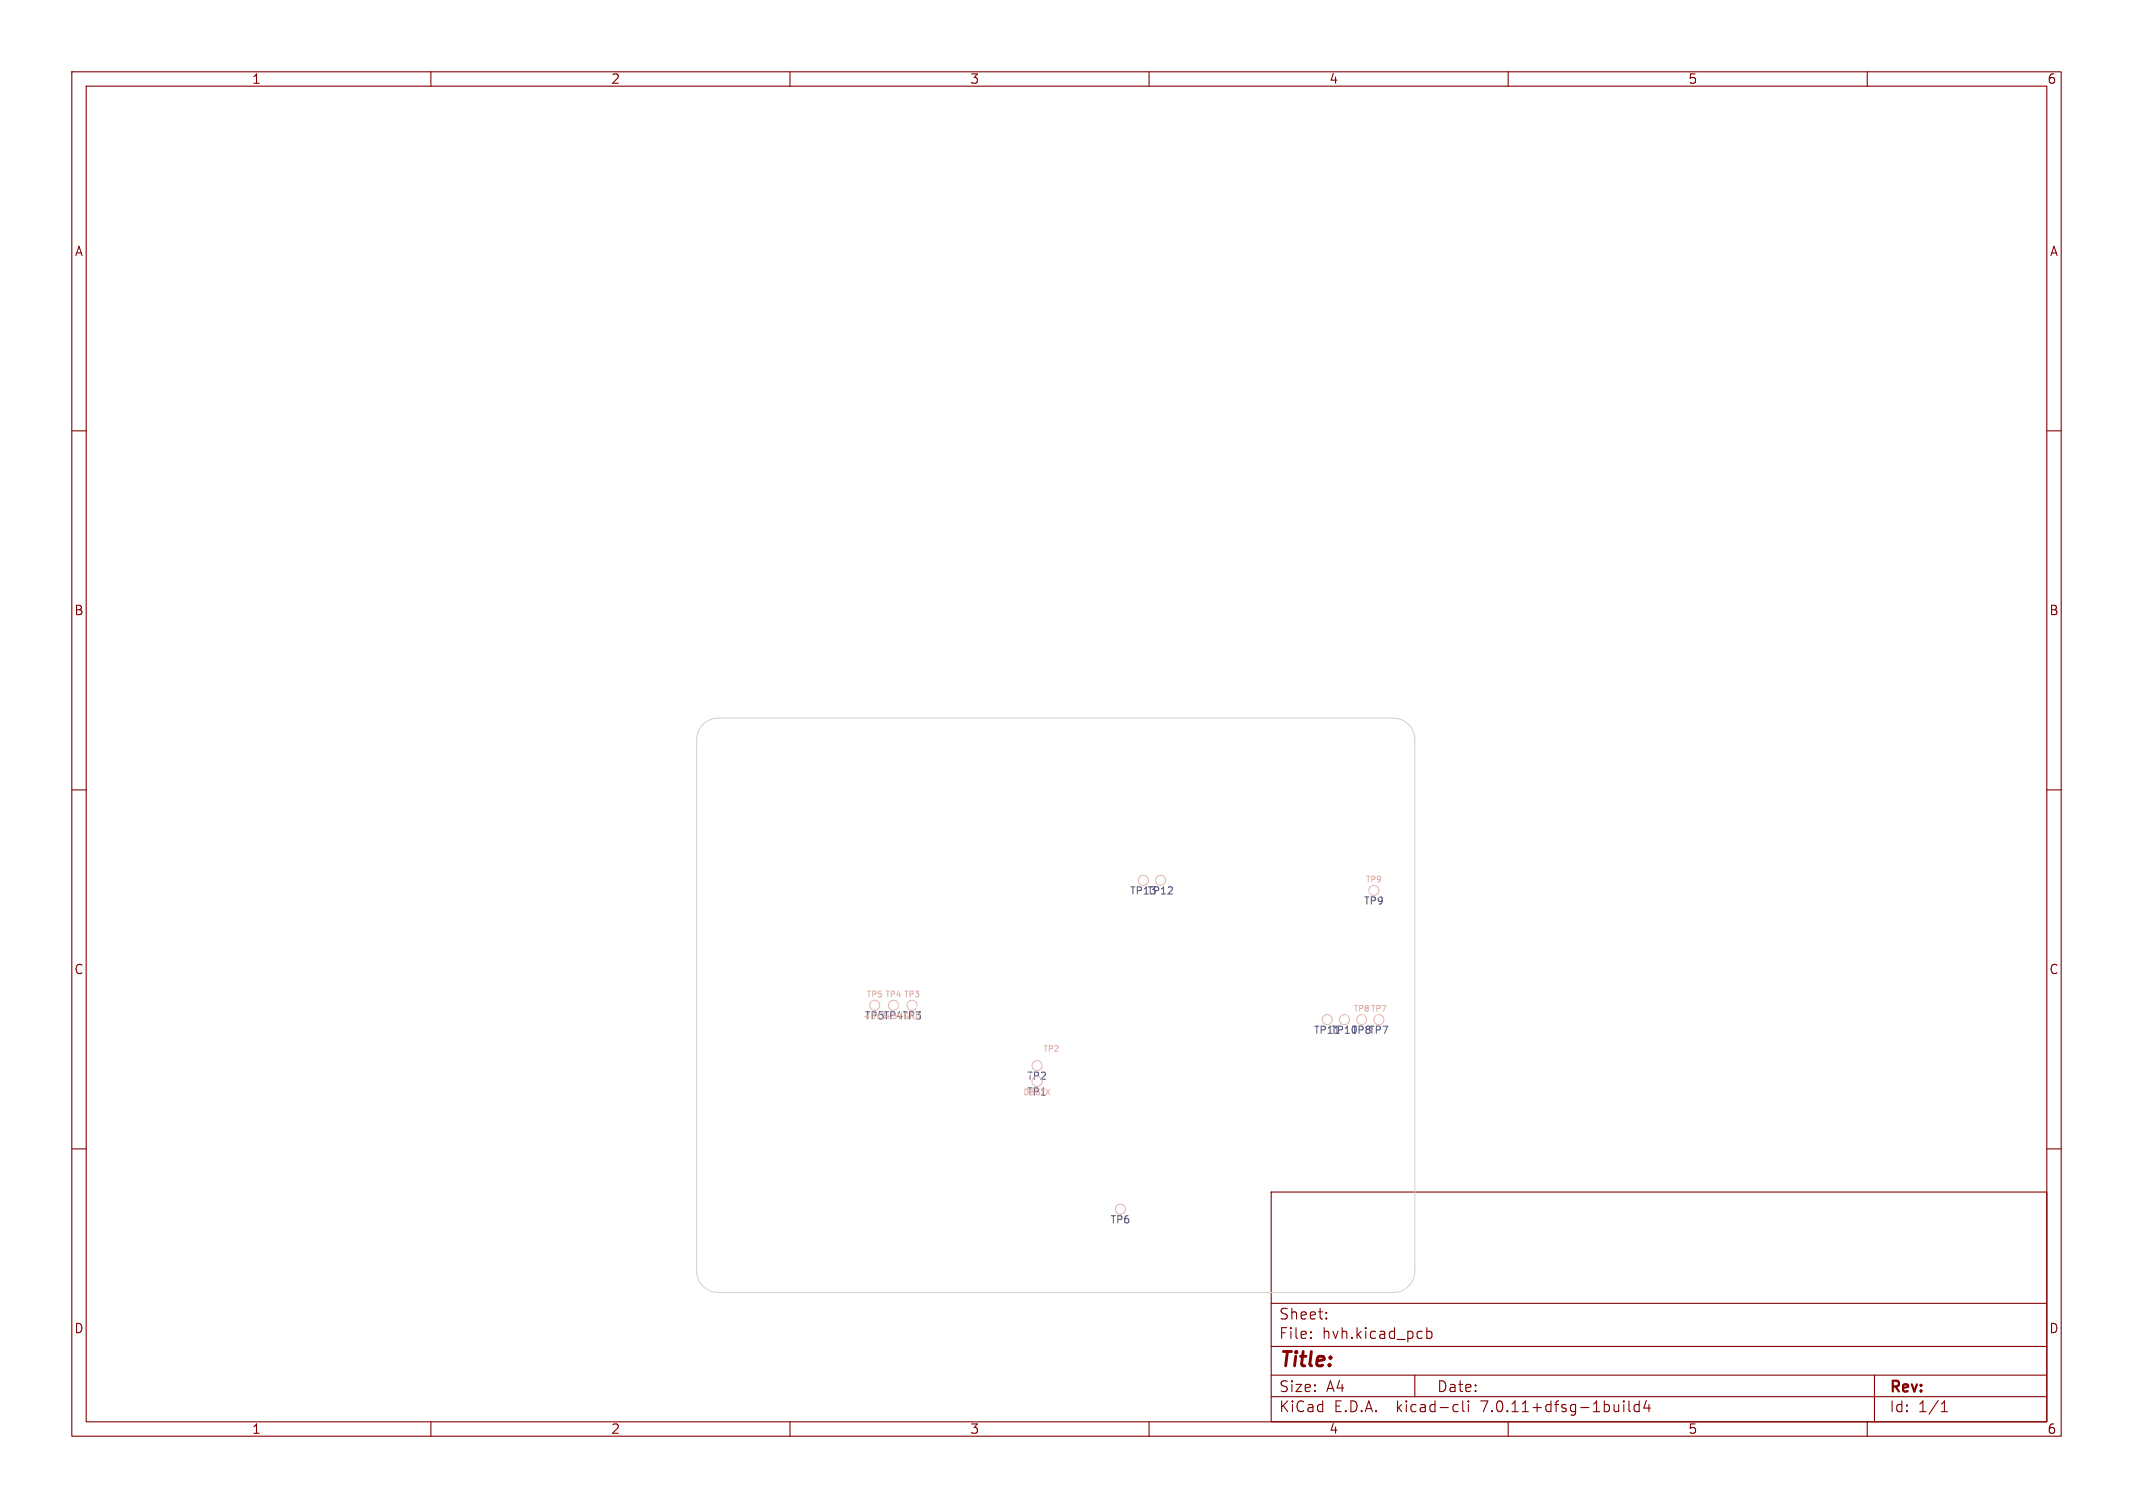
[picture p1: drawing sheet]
<svg xmlns="http://www.w3.org/2000/svg" width="297mm" height="210mm" viewBox="0 0 297 210" stroke-linecap="round" stroke-linejoin="round" font-family="sans-serif">
<defs><g id="words">
<text font-size="2.8" fill="#840000" x="178" y="190.9">Title:</text>
<g font-size="2.1" fill="#840000">
<text x="178" y="184">Sheet:</text>
<text x="178" y="186.7">File:</text>
<text x="184.1" y="186.7">hvh.kicad_pcb</text>
<text x="178" y="196.9">KiCad</text>
<text x="178" y="194.1">Size:</text>
<text x="184.7" y="194.1">A4</text>
<text x="185.7" y="196.9">E.D.A.</text>
<text x="194.6" y="196.9">kicad-cli</text>
<text x="200" y="194.1">Date:</text>
<text x="206.5" y="196.9">7.0.11+dfsg-1build4</text>
<text x="263" y="194.3">Rev:</text>
<text x="263" y="196.9">Id:</text>
<text x="267.1" y="196.9">1/1</text>
</g>
<g font-size="1.8" fill="#840000">
<text x="35" y="11.9">1</text>
<text x="85" y="11.9">2</text>
<text x="135" y="11.9">3</text>
<text x="185" y="11.9">4</text>
<text x="235" y="11.9">5</text>
<text x="285" y="11.9">6</text>
<text x="10.3" y="35.9">A</text>
<text x="285.4" y="35.9">A</text>
<text x="10.3" y="85.9">B</text>
<text x="285.3" y="85.9">B</text>
<text x="10.3" y="135.9">C</text>
<text x="285.3" y="135.9">C</text>
<text x="10.3" y="185.9">D</text>
<text x="285.3" y="185.9">D</text>
<text x="35" y="199.9">1</text>
<text x="85" y="199.9">2</text>
<text x="135" y="199.9">3</text>
<text x="185" y="199.9">4</text>
<text x="235" y="199.9">5</text>
<text x="285" y="199.9">6</text>
</g>
<g font-size="1.4" fill="#585d84">
<text x="157.2" y="124.8">TP13</text>
<text x="159.6" y="124.8">TP12</text>
<text x="189.8" y="126.2">TP9</text>
<text x="182.8" y="144.2">TP11</text>
<text x="185.2" y="144.2">TP10TP8TP7</text>
<text x="154.5" y="170.6">TP6</text>
</g>
<g font-size="1.4" fill="#fff">
<text x="142.9" y="150.6">TP2</text>
<text x="142.9" y="152.8">TP1</text>
</g>
<g font-size="1.1" fill="#e8b2a7">
<text x="190.1" y="123.1">TP9</text>
<text x="120.1" y="142.1">+3V3 +5V GND</text>
<text x="120.6" y="139.1">TP5 TP4 TP3</text>
<text x="188.4" y="141.1">TP8 TP7</text>
<text x="145.2" y="146.7">TP2</text>
</g>
<text font-size="1.1" fill="#fff" x="142.4" y="152.7">DBGTX</text>
</g></defs>
<g fill="none" stroke="#840000" stroke-width=".15">
<path d="M10 10h277v190h-277zM12 12h273v186h-273zM60 10v2M110 10v2M160 10v2M210 10v2M260 10v2M10 60h2M285 60h2M10 110h2M285 110h2M10 160h2"/>
<path d="M285 160h2M177 166h108v32h-108zM60 198v2M110 198v2M160 198v2M177 194.5h108M177 191.5h108M177 187.5h108M177 181.5h108M182.5 186.3h.1l-.1 .1M182.5 186.3v.1M182.5 185.5v.1"/>
<path d="M182.5 185.5h.1l-.1 .1M184.7 183.6v.1M184.7 183.6h-.1l.1 .1M184.7 182.8v.1M184.7 182.8h-.1l.1 .1M197 191.5v3M198.7 184.9v1.5M198.7 185.5l.4-.1 .3 .3v.4l-.2 .2-.1 .1-.4-.1M202.6 195.6l.4 .1M203 196.5l-.4 .1M203.7 195.1v1.3l.2 .2M204.5 195.1v.1"/>
<path d="M204.5 195.6v1M204.5 195.1l-.1 .1h.1M210 198v2M226.1 195.1v.1M226.1 195.6v1M226.1 195.1l-.1 .1h.1M226.1 195.1l.1 .1h-.1M226.8 195.1v1.3l.2 .2M228.2 195.7l-.4-.1-.3 .3v.4l.2 .2 .1 .1 .4-.1M228.2 195.1v1.5M229.2 195l-.3 1.1h.9M229.6 195.6v1"/>
<path d="M260 198v2M261 191.5v6.5M270.3 196.6h.9M270.3 195.5l.4-.4v1.5"/>
</g>
<path d="M125.2 140.9l-.2 .7" fill="none" stroke="#585d84" stroke-width=".15"/>
<g fill="none" stroke="#e8b2a7" stroke-width=".14">
<circle cx="121.8" cy="140" r=".7"/>
<circle cx="124.4" cy="140" r=".7"/>
<circle cx="127" cy="140" r=".7"/>
<circle cx="159.2" cy="122.6" r=".7"/>
<circle cx="161.6" cy="122.6" r=".7"/>
<circle cx="191.3" cy="124" r=".7"/>
<circle cx="144.4" cy="150.6" r=".7"/>
<circle cx="144.4" cy="148.4" r=".7"/>
<circle cx="184.8" cy="142" r=".7"/>
<circle cx="187.2" cy="142" r=".7"/>
<circle cx="189.6" cy="142" r=".7"/>
<circle cx="192" cy="142" r=".7"/>
<circle cx="156" cy="168.4" r=".7"/>
</g>
<g fill="#fff" stroke="#fff" stroke-width=".14">
<circle cx="130.9" cy="143.6" r=".15"/>
<circle cx="182.2" cy="173.8" r=".15"/>
<circle cx="152.5" cy="139.7" r=".15"/>
<circle cx="135.6" cy="161.6" r=".15"/>
<circle cx="185.8" cy="177.4" r=".15"/>
<circle cx="140.8" cy="156.4" r=".15"/>
<circle cx="152.5" cy="142.2" r=".15"/>
<circle cx="175" cy="134.9" r=".15"/>
<circle cx="183.5" cy="137.2" r=".15"/>
<circle cx="174.2" cy="175.5" r=".15"/>
<circle cx="175.9" cy="135.9" r=".15"/>
<circle cx="193.4" cy="142.2" r=".15"/>
<circle cx="181.5" cy="175.5" r=".15"/>
<circle cx="184.7" cy="142.3" r=".15"/>
<circle cx="191.9" cy="124.8" r=".15"/>
<circle cx="189.5" cy="128.8" r=".15"/>
<circle cx="150.4" cy="119.8" r=".15"/>
<circle cx="167.3" cy="129.3" r=".15"/>
<circle cx="158.6" cy="107.2" r=".15"/>
<circle cx="155.8" cy="156.1" r=".15"/>
<circle cx="181.9" cy="107.8" r=".15"/>
<circle cx="186.8" cy="107.8" r=".15"/>
<circle cx="151.6" cy="132.3" r=".15"/>
<circle cx="159.4" cy="165.1" r=".15"/>
<circle cx="161.1" cy="158.5" r=".15"/>
<circle cx="189.3" cy="116.2" r=".15"/>
<circle cx="125.3" cy="140" r=".15"/>
<circle cx="163.1" cy="152.5" r=".15"/>
<circle cx="123.9" cy="120.4" r=".15"/>
<circle cx="155.4" cy="132.5" r=".15"/>
<circle cx="144.9" cy="136.4" r=".15"/>
<circle cx="189.9" cy="112.4" r=".15"/>
<circle cx="171.2" cy="127.8" r=".15"/>
<circle cx="163.2" cy="145.2" r=".15"/>
<circle cx="141.6" cy="160.7" r=".15"/>
<circle cx="154.1" cy="121.6" r=".15"/>
<circle cx="152.2" cy="122.1" r=".15"/>
<circle cx="188.1" cy="109.1" r=".15"/>
<circle cx="159.6" cy="156.3" r=".15"/>
<circle cx="151.9" cy="130.6" r=".15"/>
<circle cx="152.2" cy="118.9" r=".15"/>
<circle cx="141.6" cy="161.7" r=".15"/>
<circle cx="139.6" cy="162" r=".15"/>
<circle cx="117.6" cy="122.3" r=".15"/>
<circle cx="157.7" cy="161.2" r=".15"/>
<circle cx="140.3" cy="160.7" r=".15"/>
<circle cx="183.2" cy="114.3" r=".15"/>
<circle cx="172.7" cy="142.3" r=".15"/>
<circle cx="161.3" cy="131.5" r=".15"/>
<circle cx="160.8" cy="132.1" r=".15"/>
<circle cx="172.5" cy="139.7" r=".15"/>
<circle cx="183.1" cy="111.1" r=".15"/>
<circle cx="135.3" cy="163.8" r=".15"/>
<circle cx="135.6" cy="158" r=".15"/>
<circle cx="183.3" cy="105.6" r=".15"/>
<circle cx="135.3" cy="164.6" r=".15"/>
<circle cx="182.8" cy="111.8" r=".15"/>
<circle cx="184.5" cy="151.6" r=".15"/>
<circle cx="182.3" cy="145.1" r=".15"/>
<circle cx="179.7" cy="149.5" r=".15"/>
<circle cx="181.7" cy="150.8" r=".15"/>
<circle cx="178.3" cy="148.1" r=".15"/>
<circle cx="171.4" cy="130.5" r=".15"/>
<circle cx="176.3" cy="133.2" r=".15"/>
<circle cx="141.1" cy="151.7" r=".15"/>
<circle cx="130" cy="126" r=".15"/>
<circle cx="131.8" cy="124.2" r=".15"/>
<circle cx="132.6" cy="123.4" r=".15"/>
<circle cx="128.5" cy="125.2" r=".15"/>
<circle cx="130" cy="124.6" r=".15"/>
<circle cx="133.7" cy="120.7" r=".15"/>
<circle cx="130.4" cy="123.5" r=".15"/>
<circle cx="137.1" cy="121.5" r=".15"/>
<circle cx="141.3" cy="126.4" r=".15"/>
<circle cx="138.6" cy="120.9" r=".15"/>
<circle cx="141.9" cy="127" r=".15"/>
<circle cx="129" cy="121.6" r=".15"/>
<circle cx="128.4" cy="120.8" r=".15"/>
<circle cx="124.6" cy="103.9" r=".15"/>
<circle cx="123.7" cy="104.8" r=".15"/>
<circle cx="143.2" cy="103.9" r=".15"/>
<circle cx="144.1" cy="104.8" r=".15"/>
<circle cx="141" cy="148.4" r=".15"/>
<circle cx="137.3" cy="143.6" r=".15"/>
<circle cx="140.6" cy="124.3" r=".15"/>
<circle cx="139.6" cy="138.3" r=".15"/>
<circle cx="139.6" cy="144" r=".15"/>
<circle cx="141.4" cy="147.1" r=".15"/>
<circle cx="143.5" cy="138.2" r=".15"/>
<circle cx="141.2" cy="149.4" r=".15"/>
<circle cx="142.3" cy="141.4" r=".15"/>
<circle cx="135.6" cy="148" r=".15"/>
<circle cx="154" cy="164" r=".15"/>
<circle cx="122.9" cy="122.2" r=".15"/>
<circle cx="186.1" cy="111.9" r=".15"/>
<circle cx="150.4" cy="161.4" r=".15"/>
<circle cx="167.7" cy="146.2" r=".15"/>
<circle cx="114.7" cy="117.3" r=".15"/>
<circle cx="166" cy="177.2" r=".15"/>
<circle cx="145.5" cy="169.1" r=".15"/>
<circle cx="176.1" cy="130.9" r=".15"/>
<circle cx="158.7" cy="160" r=".15"/>
<circle cx="169.4" cy="144.2" r=".15"/>
<circle cx="161.3" cy="136.7" r=".15"/>
<circle cx="143.2" cy="130.7" r=".15"/>
<circle cx="182.5" cy="151.4" r=".15"/>
<circle cx="138" cy="150" r=".15"/>
<circle cx="104" cy="149.6" r=".15"/>
<circle cx="174.2" cy="150.6" r=".15"/>
<circle cx="146.6" cy="145.1" r=".15"/>
<circle cx="168" cy="140.6" r=".15"/>
<circle cx="195.7" cy="125.9" r=".15"/>
<circle cx="158.5" cy="152" r=".15"/>
<circle cx="147.2" cy="134.7" r=".15"/>
<circle cx="161.1" cy="176.8" r=".15"/>
<circle cx="138" cy="154.8" r=".15"/>
<circle cx="138" cy="148.4" r=".15"/>
<circle cx="104" cy="164" r=".15"/>
<circle cx="104" cy="154.4" r=".15"/>
<circle cx="181.1" cy="144.2" r=".15"/>
<circle cx="138" cy="153.2" r=".15"/>
<circle cx="149.3" cy="177.9" r=".15"/>
<circle cx="153.1" cy="120.2" r=".15"/>
<circle cx="155.8" cy="165.8" r=".15"/>
<circle cx="138" cy="161.2" r=".15"/>
<circle cx="165" cy="171.5" r=".15"/>
<circle cx="145.6" cy="178.9" r=".15"/>
<circle cx="185.8" cy="146.6" r=".15"/>
<circle cx="152.9" cy="169.3" r=".15"/>
<circle cx="165.1" cy="147.2" r=".15"/>
<circle cx="138" cy="158" r=".15"/>
<circle cx="171.8" cy="174.2" r=".15"/>
<circle cx="188.4" cy="106.5" r=".15"/>
<circle cx="156.5" cy="154.9" r=".15"/>
<circle cx="138" cy="151.6" r=".15"/>
<circle cx="104" cy="159.2" r=".15"/>
<circle cx="149.1" cy="147.9" r=".15"/>
<circle cx="104" cy="152.8" r=".15"/>
<circle cx="137.8" cy="121.8" r=".15"/>
<circle cx="104" cy="157.6" r=".15"/>
<circle cx="173.6" cy="134.1" r=".15"/>
<circle cx="185.7" cy="108.9" r=".15"/>
<circle cx="104" cy="148" r=".15"/>
<circle cx="150.1" cy="133.7" r=".15"/>
<circle cx="103.1" cy="119.6" r=".1"/>
<circle cx="150.7" cy="131.6" r=".15"/>
<circle cx="150.7" cy="130.3" r=".15"/>
<circle cx="104" cy="162.4" r=".15"/>
<circle cx="180.2" cy="148.1" r=".15"/>
<circle cx="165.2" cy="145.2" r=".15"/>
<circle cx="122.4" cy="117.7" r=".15"/>
<circle cx="104" cy="160.8" r=".15"/>
<circle cx="118.6" cy="120.7" r=".15"/>
<circle cx="167.7" cy="157.2" r=".15"/>
<circle cx="155.8" cy="112.7" r=".15"/>
<circle cx="179.4" cy="135.2" r=".15"/>
<circle cx="141.7" cy="167.2" r=".15"/>
<circle cx="168.3" cy="148.8" r=".08"/>
<circle cx="164.9" cy="146.3" r=".15"/>
<circle cx="159.9" cy="126.8" r=".15"/>
<circle cx="146.8" cy="140.5" r=".15"/>
<circle cx="143.2" cy="147.6" r=".15"/>
<circle cx="181.1" cy="153.8" r=".15"/>
<circle cx="182.4" cy="140" r=".15"/>
<circle cx="180.7" cy="110" r=".15"/>
<circle cx="138" cy="156.4" r=".15"/>
<circle cx="104" cy="151.2" r=".15"/>
<circle cx="138" cy="162.8" r=".15"/>
<circle cx="128.2" cy="122" r=".15"/>
<circle cx="149.7" cy="107.5" r=".15"/>
<circle cx="150.7" cy="135.8" r=".15"/>
<circle cx="162.3" cy="126.3" r=".15"/>
<circle cx="109.4" cy="123.6" r=".15"/>
<circle cx="174.9" cy="131.1" r=".15"/>
<circle cx="112.3" cy="124.4" r=".15"/>
<circle cx="169" cy="117.2" r=".15"/>
<circle cx="164.4" cy="149.3" r=".15"/>
<circle cx="176.4" cy="135.3" r=".15"/>
<circle cx="175.6" cy="152.9" r=".15"/>
<circle cx="145.1" cy="138.8" r=".15"/>
<circle cx="104" cy="156" r=".15"/>
<circle cx="162.3" cy="172.4" r=".15"/>
<circle cx="179.7" cy="174.6" r=".15"/>
<circle cx="193.9" cy="125.8" r=".15"/>
<circle cx="176.1" cy="149.2" r=".15"/>
<circle cx="138" cy="145.2" r=".15"/>
<circle cx="195.6" cy="128.4" r=".15"/>
<circle cx="165.7" cy="139.3" r=".15"/>
<circle cx="157.2" cy="155.7" r=".15"/>
<circle cx="156.4" cy="161.4" r=".15"/>
<circle cx="170.7" cy="152.1" r=".15"/>
<circle cx="170.2" cy="151.1" r=".15"/>
<circle cx="153.8" cy="119.5" r=".15"/>
<circle cx="191.5" cy="146.6" r=".15"/>
<circle cx="196.1" cy="137.1" r=".15"/>
<circle cx="181.6" cy="114.5" r=".15"/>
<circle cx="179.6" cy="132.3" r=".15"/>
<circle cx="169.8" cy="130.9" r=".15"/>
<circle cx="158.7" cy="108.4" r=".15"/>
<circle cx="146.5" cy="163.4" r=".15"/>
<circle cx="127.8" cy="140.3" r=".15"/>
<circle cx="148.7" cy="132.2" r=".15"/>
<circle cx="127.6" cy="123.9" r=".15"/>
<circle cx="146.8" cy="119.6" r=".15"/>
<circle cx="185.7" cy="116.1" r=".15"/>
<circle cx="165.4" cy="127.6" r=".15"/>
<circle cx="155.4" cy="176.7" r=".15"/>
<circle cx="180.6" cy="107.3" r=".15"/>
<circle cx="152.9" cy="106.3" r=".15"/>
<circle cx="138" cy="164.4" r=".15"/>
<circle cx="104" cy="146.4" r=".15"/>
<circle cx="182.2" cy="128.4" r=".15"/>
<circle cx="131.5" cy="121.8" r=".15"/>
<circle cx="193.3" cy="128.2" r=".15"/>
<circle cx="138" cy="159.6" r=".15"/>
<circle cx="138" cy="146.8" r=".15"/>
<circle cx="150.5" cy="127.4" r=".15"/>
<circle cx="143.2" cy="153.4" r=".15"/>
<circle cx="135.5" cy="160.8" r=".15"/>
<circle cx="152.5" cy="135" r=".15"/>
<circle cx="152.5" cy="136.7" r=".15"/>
<circle cx="151.5" cy="138" r=".15"/>
<circle cx="154.3" cy="137" r=".15"/>
<circle cx="159" cy="123" r=".15"/>
<circle cx="161.4" cy="123" r=".15"/>
<circle cx="153.1" cy="128" r=".15"/>
<circle cx="151.5" cy="126.4" r=".15"/>
<circle cx="151.5" cy="134.4" r=".15"/>
<circle cx="153.4" cy="134.3" r=".15"/>
<circle cx="134.6" cy="147.2" r=".15"/>
<circle cx="153.9" cy="135.8" r=".15"/>
<circle cx="134" cy="146.7" r=".15"/>
<circle cx="155.2" cy="135" r=".15"/>
<circle cx="106.3" cy="157.5" r=".15"/>
<circle cx="155.2" cy="133.7" r=".15"/>
<circle cx="151.5" cy="137.2" r=".15"/>
<circle cx="160.7" cy="127.3" r=".15"/>
<circle cx="161.8" cy="129" r=".15"/>
<circle cx="163.2" cy="127.9" r=".15"/>
<circle cx="160.4" cy="128" r=".15"/>
<circle cx="155.9" cy="108.7" r=".15"/>
<circle cx="156.9" cy="110.5" r=".15"/>
<circle cx="140.4" cy="149.4" r=".15"/>
<circle cx="181.9" cy="171.5" r=".15"/>
<circle cx="185.6" cy="175.2" r=".15"/>
<circle cx="188" cy="175.7" r=".15"/>
<circle cx="188" cy="177.6" r=".15"/>
<circle cx="146.5" cy="166.9" r=".15"/>
<circle cx="188.7" cy="175.2" r=".15"/>
<circle cx="167.2" cy="174.2" r=".15"/>
<circle cx="166.7" cy="163.9" r=".15"/>
<circle cx="146.9" cy="167.6" r=".15"/>
<circle cx="147.1" cy="160.6" r=".15"/>
<circle cx="135.6" cy="157.2" r=".15"/>
<circle cx="141.4" cy="163" r=".15"/>
<circle cx="144.3" cy="167.6" r=".15"/>
<circle cx="143.9" cy="159.1" r=".15"/>
<circle cx="143.3" cy="167.6" r=".15"/>
<circle cx="143" cy="159.1" r=".15"/>
<circle cx="149.2" cy="163.1" r=".15"/>
<circle cx="150.9" cy="167.6" r=".15"/>
<circle cx="147.9" cy="162.1" r=".15"/>
<circle cx="149.8" cy="167.6" r=".15"/>
<circle cx="151.2" cy="164.4" r=".15"/>
<circle cx="153.3" cy="163.7" r=".15"/>
<circle cx="147.9" cy="167.6" r=".15"/>
<circle cx="147.9" cy="164.9" r=".15"/>
<circle cx="147.9" cy="166" r=".15"/>
<circle cx="153.9" cy="152.9" r=".15"/>
<circle cx="156" cy="107.6" r=".15"/>
<circle cx="158.6" cy="110.2" r=".15"/>
<circle cx="113.5" cy="119.5" r=".15"/>
<circle cx="114.3" cy="119.1" r=".15"/>
<circle cx="100.9" cy="123" r=".15"/>
<circle cx="104.4" cy="120.1" r=".15"/>
<circle cx="107.1" cy="117.2" r=".15"/>
<circle cx="105.3" cy="119.3" r=".15"/>
<circle cx="104.7" cy="118.8" r=".15"/>
<circle cx="132.7" cy="145.5" r=".15"/>
<circle cx="183.1" cy="110.1" r=".15"/>
<circle cx="183.6" cy="107.9" r=".15"/>
<circle cx="182.6" cy="109.4" r=".15"/>
<circle cx="133.2" cy="146.1" r=".15"/>
<circle cx="140.4" cy="154.1" r=".15"/>
<circle cx="135.5" cy="160" r=".15"/>
<circle cx="105.8" cy="144.6" r=".15"/>
<circle cx="141.2" cy="122.4" r=".15"/>
<circle cx="124.5" cy="122.8" r=".15"/>
<circle cx="106.3" cy="147.1" r=".15"/>
<circle cx="180.7" cy="173.5" r=".15"/>
<circle cx="194.9" cy="139.8" r=".15"/>
<circle cx="190.9" cy="124.2" r=".15"/>
<circle cx="184.3" cy="129.1" r=".15"/>
<circle cx="173.7" cy="129.1" r=".15"/>
<circle cx="184.3" cy="136.9" r=".15"/>
<circle cx="175.6" cy="127.7" r=".15"/>
<circle cx="178.3" cy="131.9" r=".15"/>
<circle cx="191.8" cy="141.6" r=".15"/>
<circle cx="189.8" cy="141.6" r=".15"/>
<circle cx="187.4" cy="141.6" r=".15"/>
<circle cx="174.8" cy="127.8" r=".15"/>
<circle cx="184.1" cy="136" r=".15"/>
<circle cx="178.7" cy="129.6" r=".15"/>
<circle cx="160.6" cy="130.4" r=".15"/>
<circle cx="161.3" cy="130.7" r=".15"/>
<circle cx="178.2" cy="130.2" r=".15"/>
<circle cx="145.2" cy="127.4" r=".15"/>
<circle cx="149.4" cy="128" r=".15"/>
<circle cx="143.4" cy="127.4" r=".15"/>
<circle cx="140.6" cy="163" r=".15"/>
<circle cx="149.4" cy="149.9" r=".15"/>
<circle cx="149.7" cy="145.7" r=".15"/>
<circle cx="128.3" cy="109.9" r="1.62"/>
<circle cx="139.7" cy="109.9" r="1.62"/>
<circle cx="127.4" cy="105" r=".55"/>
<circle cx="129.9" cy="105" r=".55"/>
<circle cx="138.1" cy="105" r=".55"/>
<circle cx="140.6" cy="105" r=".55"/>
<circle cx="128.3" cy="118.8" r=".45"/>
<circle cx="129.5" cy="116.3" r=".46"/>
<circle cx="130.8" cy="118.8" r=".45"/>
<circle cx="132" cy="116.3" r=".46"/>
<circle cx="133.4" cy="118.8" r=".45"/>
<circle cx="134.5" cy="116.3" r=".46"/>
<circle cx="135.9" cy="118.8" r=".45"/>
<circle cx="137.1" cy="116.3" r=".46"/>
<circle cx="138.4" cy="118.8" r=".45"/>
<circle cx="139.6" cy="116.3" r=".46"/>
<circle cx="141.7" cy="113" r=".85"/>
<circle cx="126.3" cy="113" r=".85"/>
<circle cx="195.9" cy="161" r=".25"/>
<circle cx="195.2" cy="159.3" r=".25"/>
<circle cx="195.2" cy="162.7" r=".25"/>
<circle cx="193.5" cy="158.6" r=".25"/>
<circle cx="193.5" cy="161" r="1.6"/>
<circle cx="193.5" cy="163.4" r=".25"/>
<circle cx="191.8" cy="159.3" r=".25"/>
<circle cx="191.8" cy="162.7" r=".25"/>
<circle cx="191.1" cy="161" r=".25"/>
<circle cx="102.9" cy="103.5" r=".25"/>
<circle cx="102.2" cy="101.8" r=".25"/>
<circle cx="102.2" cy="105.2" r=".25"/>
<circle cx="100.5" cy="101.1" r=".25"/>
<circle cx="100.5" cy="103.5" r="1.6"/>
<circle cx="100.5" cy="105.9" r=".25"/>
<circle cx="98.8" cy="101.8" r=".25"/>
<circle cx="98.8" cy="105.2" r=".25"/>
<circle cx="98.1" cy="103.5" r=".25"/>
<circle cx="195.9" cy="103.5" r=".25"/>
<circle cx="195.2" cy="101.8" r=".25"/>
<circle cx="195.2" cy="105.2" r=".25"/>
<circle cx="193.5" cy="101.1" r=".25"/>
<circle cx="193.5" cy="103.5" r="1.6"/>
<circle cx="193.5" cy="105.9" r=".25"/>
<circle cx="191.8" cy="101.8" r=".25"/>
<circle cx="191.8" cy="105.2" r=".25"/>
<circle cx="191.1" cy="103.5" r=".25"/>
<circle cx="165.5" cy="112.8" r=".35"/>
<circle cx="168" cy="112.8" r=".35"/>
<circle cx="170" cy="112.8" r=".35"/>
<circle cx="172.5" cy="112.8" r=".35"/>
<circle cx="173" cy="114.3" r=".35"/>
<circle cx="171" cy="114.3" r=".35"/>
<circle cx="169" cy="114.3" r=".35"/>
<circle cx="167" cy="114.3" r=".35"/>
<circle cx="165" cy="114.3" r=".35"/>
<circle cx="162.4" cy="110.8" r="1.15"/>
<circle cx="175.6" cy="110.8" r="1.15"/>
<circle cx="181.6" cy="105.3" r=".33"/>
<circle cx="187.4" cy="105.3" r=".33"/>
<circle cx="195.9" cy="176.5" r=".25"/>
<circle cx="195.2" cy="174.8" r=".25"/>
<circle cx="195.2" cy="178.2" r=".25"/>
<circle cx="193.5" cy="174.1" r=".25"/>
<circle cx="193.5" cy="176.5" r="1.6"/>
<circle cx="193.5" cy="178.9" r=".25"/>
<circle cx="191.8" cy="174.8" r=".25"/>
<circle cx="191.8" cy="178.2" r=".25"/>
<circle cx="191.1" cy="176.5" r=".25"/>
<circle cx="109.5" cy="112.8" r=".35"/>
<circle cx="112" cy="112.8" r=".35"/>
<circle cx="114" cy="112.8" r=".35"/>
<circle cx="116.5" cy="112.8" r=".35"/>
<circle cx="117" cy="114.3" r=".35"/>
<circle cx="115" cy="114.3" r=".35"/>
<circle cx="113" cy="114.3" r=".35"/>
<circle cx="111" cy="114.3" r=".35"/>
<circle cx="109" cy="114.3" r=".35"/>
<circle cx="106.4" cy="110.8" r="1.15"/>
<circle cx="119.6" cy="110.8" r="1.15"/>
<circle cx="137.5" cy="128.5" r="1.35"/>
<circle cx="137.5" cy="176.5" r="1.35"/>
<circle cx="104.5" cy="128.5" r="1.35"/>
<circle cx="104.5" cy="176.5" r="1.35"/>
<circle cx="153" cy="151.6" r=".38"/>
<circle cx="151" cy="151.6" r=".38"/>
<circle cx="174.3" cy="177.9" r=".45"/>
<circle cx="171.3" cy="177.9" r=".45"/>
</g>
<path d="M180.2 101.3v.6M180.2 105.2v1.1M188.8 101.3v.6M188.8 105.2v1.1" fill="none" stroke="#fff" stroke-width=".6"/>
<path d="M97.8 100.9l.6-.4 .6-.3 1-.2h94a3 3 0 0 1 3 3v74a3 3 0 0 1-3 3h-94a3 3 0 0 1-3-3v-74l.2-1.2z" fill="none" stroke="#d0d2cd" stroke-width=".14"/>
<use href="#words"/>
</svg>
